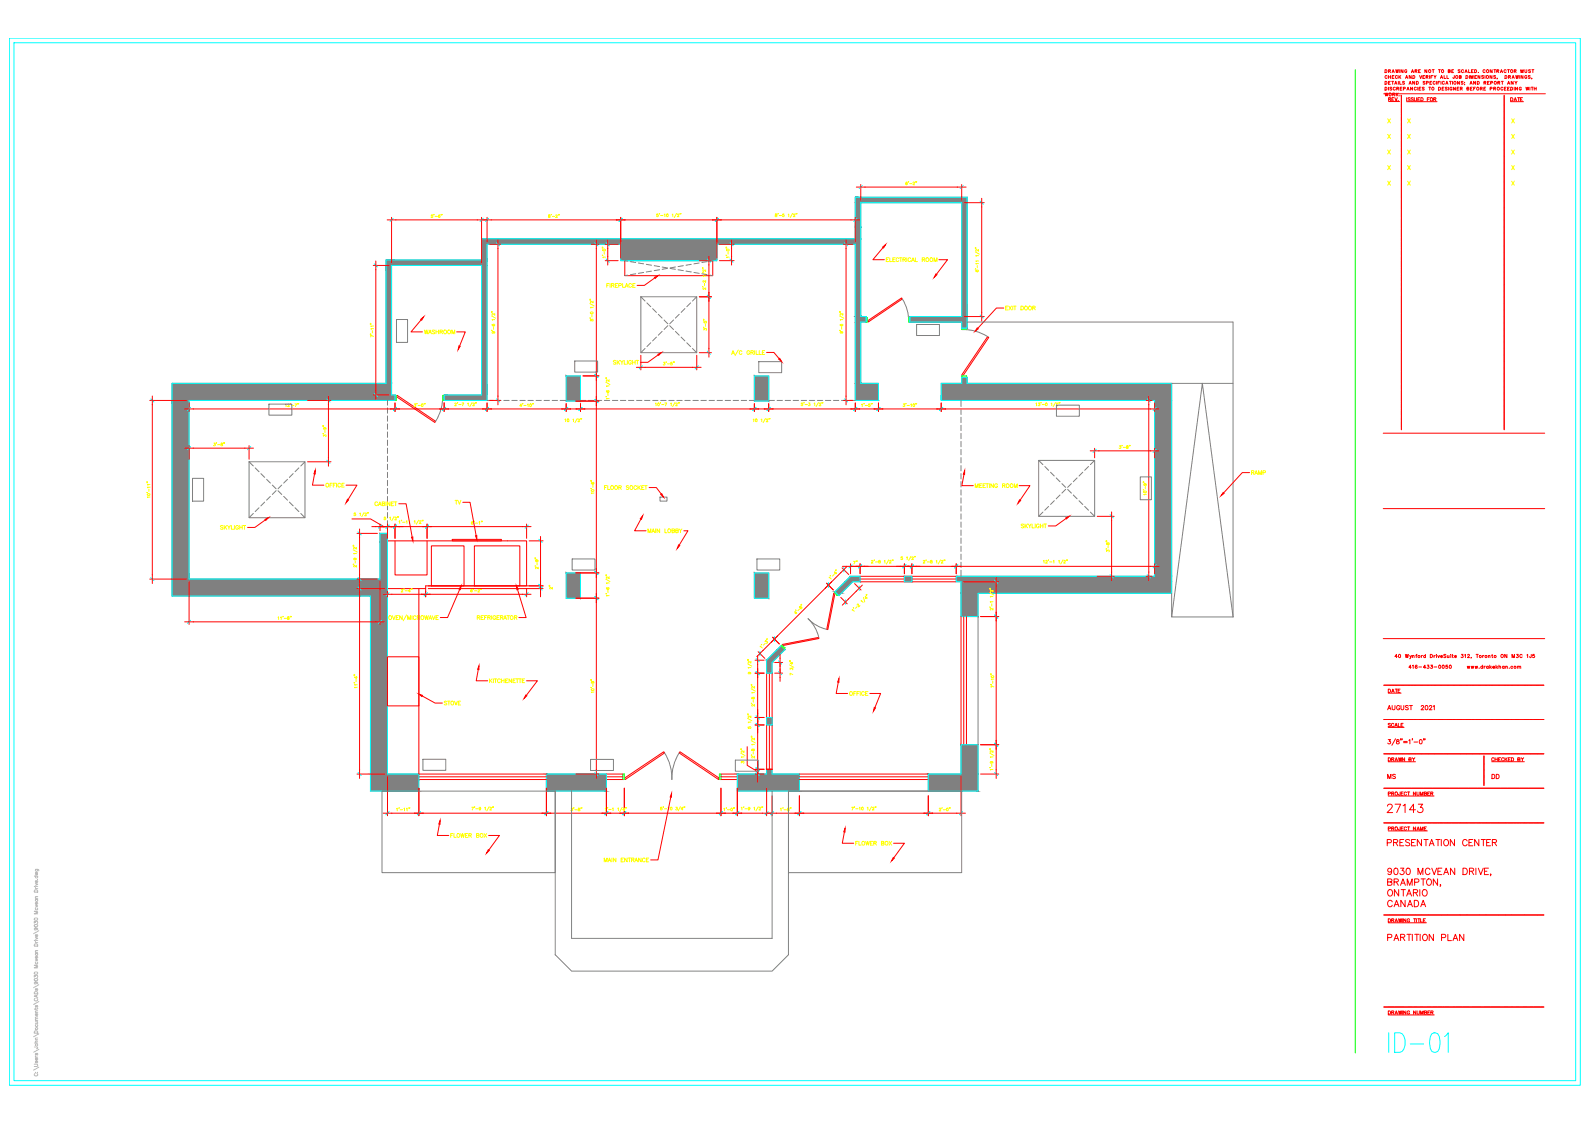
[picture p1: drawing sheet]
<svg xmlns="http://www.w3.org/2000/svg" width="841mm" height="594mm" viewBox="0 0 841 594" stroke-linecap="round" stroke-linejoin="round" font-family="sans-serif">
<defs><g id="words">
<text font-size="16.8" fill="#f00" x="253" y="286" transform="rotate(-90 253 286)">TV</text>
<text font-size="15.9" fill="#0ff" x="733" y="558">ID-01</text>
<text font-size="10.1" fill="#f00" x="220" y="374">STOVE</text>
<text font-size="8.4" fill="#f00" x="732" y="431">27143</text>
<text font-size="7.1" fill="#f00" x="732" y="449">PRESENTATION CENTER</text>
<text font-size="6.6" fill="#f00" x="733" y="499">PARTITION PLAN</text>
<text font-size="5.7" fill="#f00" x="733" y="377">AUGUST 2021</text>
<g font-size="5.3" fill="#f00">
<text x="798" y="55">DATE</text>
<text x="733" y="368">DATE</text>
<text x="733" y="386">SCALE</text>
<text x="733" y="404">DRAWN BY</text>
<text x="788" y="404">CHECKED BY</text>
<text x="733" y="413">MS</text>
<text x="788" y="413">DD</text>
<text x="733" y="441">PROJECT NAME</text>
</g>
</g></defs>
<g fill="none" stroke="#f00" stroke-width=".53">
<path d="M733 37h1l-1 1zM734 38l1-1h-1v1M734 40v2M735 38h.1M735 40v2M736 38l1-1v1M737 38h.1M737 40h-1v2h1M738 37l1 1v-1v1l1-1M740 40v2M740 37v1M741 40l-1 1"/>
<path d="M742 37v1l-1-1v1M744 37a.6 .6 0 0 0-1 0 .6 .6 0 0 0 0 1 .6 .6 0 0 0 1 0M746 40v2l-1-2v2M747 38v-1l1 1M747 38h1M747 40h1v1l-1 1zM748 38l1-1h-1v1M749 38h1M750 38h1M751 40v2l1-2M751 37h-1v1h1M754 40h-1v2h1"/>
<path d="M755 37v1l-1-1v1M756 40v2M758 37h1M758 40h-1v2M758 37v1M758 40l1 1 1-1M761 37h1M761 37v1M764 40v2h1M765 40v2h1M766 38l1-1h-1v1h1M768 38h1"/>
<path d="M769 37h-1v1h1M769 40v1M772 37h-1l1 1h-1M774 37a.6 .6 0 0 0-1 0 .6 .6 0 0 0 0 1 .6 .6 0 0 0 1 0M775 38v-1l1 1M775 38h1M775 40h1v1l-1 1zM777 37v1h1M777 40v2M778 38h1M779 37h-1v1h1M780 37h1v1h-1z"/>
<path d="M781 40h-1v2h1M782 38h.1M783 40v2l-1-2v2M785 40v2M786 37a.6 .6 0 0 0-1 0 .6 .6 0 0 0 0 1 .6 .6 0 0 0 1 0M789 40v2l-1-2v2M789 37v1l-1-1v1M790 37h1M791 37v1M792 38l1-1h-1v1M792 38h1M794 38v-1l1 1"/>
<path d="M794 38h1M796 40h1v1l-1 1zM797 37a.6 .6 0 0 0-1 0 .6 .6 0 0 0 0 1 .6 .6 0 0 0 1 0M797 37h1M798 37v1M801 38l1-1h-1v1M801 38h1M802 40v2v-2l1 2v-2M804 40v2M804 38v-1l1 1 1-1v1M806 40v2l-1-2v2M807 37v1l1-1"/>
<path d="M810 37h-1l1 1h-1M810 37h1M811 37v1M732 50h85M733 43h1l-1 2zM733 46h1l-1 2zM733 49v2v-2l1 2v-2M734 40a.6 .6 0 0 0-1 0 .6 .6 0 0 0 0 1 .6 .6 0 0 0 1 0M734 46v2M734 41h1M734 44h1M735 52h1h-1v1"/>
<path d="M735 54h5M735 52l1 1M735 43h-1v2h1M736 43h1M736 46h-1l1 1h-1M736 52h1M736 41h1M737 43v2M737 50l1-1h-1v2M737 50l1 1M737 52h-1v1h1M738 45v-2l1 2"/>
<path d="M738 52v1l1-1M738 44h1M738 46a.6 .6 0 0 0-1 0 .6 .6 0 0 0 0 1 .6 .6 0 0 0 1 0M739 49v2M739 47l1-1h-1v2M739 50l1 1M739 40a.6 .6 0 0 0-1 0 .6 .6 0 0 0 0 1 .6 .6 0 0 0 1 0M739 47l1 1M740 53h.1M740 49l-1 1M740 43v2M740 41l1 1"/>
<path d="M740 43v2h1M740 51h1M741 47h.1M741 50v177M742 46h-1v2h1M742 47h1v-1h-1v2M743 43h-1l1 1h-1M743 42l1-2 1 2M744 41h.1M744 54h16M744 52v1M744 48l1-2v2"/>
<path d="M744 47h1M745 45l1-2v2M746 44h.1M746 52h-1l1 1h-1M747 46v2l-1-2v2M748 52h-2l2 1h-1h-1M748 52l1 1v-1M748 43v2l-1-2v2M749 46a.6 .6 0 0 0-1 0 .6 .6 0 0 0 0 1 .6 .6 0 0 0 1 0M749 43h1v2h-1zM750 46v2M750 53h1"/>
<path d="M751 47h.1M751 52h-1v1h1M752 46h-1v2h1M752 52h1l-1 1zM753 41h.1M753 46h-1l1 1h-1M754 43h-1l1 1h-1M754 41l1-1h-1v2M754 44h1v-1h-1v2M755 41v1M755 53h1M756 46h1"/>
<path d="M756 52h-1v1M756 46v2M756 44h1M757 41h.1M757 43h-1v2h1M758 53l1-1h-1v1M759 53h1M759 41v1M759 43a.6 .6 0 0 0-1 0 .6 .6 0 0 0 0 1 .6 .6 0 0 0 1 0M760 43v2M761 44h.1M761 46h1v2h-1z"/>
<path d="M762 43h-1v2M762 42v-2l1 2M762 41h1M762 43v2M763 47h.1M764 46h-1v2h1M764 43a.6 .6 0 0 0-1 0 .6 .6 0 0 0 0 1 .6 .6 0 0 0 1 0M765 45v-2l1 2M765 44h1M765 46h-1l1 1h-1M766 46v2M767 43h1"/>
<path d="M767 43v2M768 46a.6 .6 0 0 0-1 0 .6 .6 0 0 0 0 1 .6 .6 0 0 0 1 0M768 43v2M770 46v2l-1-2v2M771 47h.1M772 46h-1v2h1M772 41l1-1h-1v2l1-1M772 43v2l-1-2v2M772 47l1-1h-1v2M773 47v1M774 43h-1l1 1h-1M775 44h.1"/>
<path d="M775 45h.1M776 47l1-1h-1v2h1v-1M778 45v-2l1 2M778 44h.1M778 47h.1M778 42v-2l1 2v-2v2M779 46h-1v2h1M779 47h1M780 41h1M780 46h-1v2M781 43v2l-2-2v2M781 43h1v2h-1z"/>
<path d="M783 47l1-1h-1v2M784 47v1M785 40h-1l1 1h-1M785 47h.1M785 44l1-1h-1v2M785 44l1 1M786 46h-1v2h1M787 44h.1M788 43h-1v2h1M788 47h1v-1h-1v2M788 44h1v-1h-1v2M790 47l1-1h-1v2"/>
<path d="M791 47v1M791 40h-1l1 1h-1M792 41v1M792 44l1-1h-1v2M793 44v1M794 43h1M795 43v2M795 46a.6 .6 0 0 0-1 0 .6 .6 0 0 0 0 1 .6 .6 0 0 0 1 0M796 50v177M796 47h.1M797 46h-1v2h1M797 45l1-2 1 2"/>
<path d="M797 47h1M798 44h.1M798 41l1-1h-1v2M798 46h-1v2h1M798 41l1 1M799 46h1v2h-1zM800 42v-2l1 2M800 41h1M800 43v2l-1-2v2M801 46v2M801 43l1 1v-1M802 44v1"/>
<path d="M803 46v2l-1-2v2M805 46a.6 .6 0 0 0-1 0 .6 .6 0 0 0 0 1 .6 .6 0 0 0 1 0h-1M807 46v2l1-2v2l1-2M808 40a.6 .6 0 0 0-1 0 .6 .6 0 0 0 0 1 .6 .6 0 0 0 1 0h-1M809 46v2M809 40h-1l1 1h-1M810 46h1M810 41v1M810 46v2M812 47h1M812 46v2M813 46v2"/>
<path d="M453 99h58M455 98v8M509 98v8M205 116h250M207 115v24M255 115v24M258 115v13M328 115v22M379 115v22M452 115v13M510 107h11M519 105v65"/>
<path d="M199 138v73M259 129h6M263 127v87M313 129h4M315 127v285M320 129h7M320 138h7M321 127v13M330 138v8h47v-8M370 138h6M375 136v53M381 129h7"/>
<path d="M381 138h7M387 127v13M446 129h5M448 127v87M467 131l-5 6h6M497 137h4l-6 8M197 140h9M346 147l-5 4h-4M370 157h6M223 169l-6 7h6M242 176h4l-3 7M459 170l18-12-18 12z"/>
<path d="M510 167h11M522 178h1l-14 21v-1zM531 163h-4l-10 11M308 199h9M337 194h34M339 188v8M348 188l-5 4h-4M369 188v8M370 187h6M405 186h4l3 4M79 212h20M81 210v99"/>
<path d="M98 216h515M100 213v5M163 212h12M174 210v37M197 209h9M209 213v5M210 209l20 14-20-13zM235 213v5M258 213v5M259 212h6M299 214v4M305 212h12"/>
<path d="M307 214v4M399 214v4M407 214v4M446 212h5M452 213v5M465 213v5M498 213v5M606 212h3M608 210v97M611 213v5M98 237h36M100 236v7"/>
<path d="M132 236v7M577 238h36M579 237v5M611 237v5M732 229h85M163 244h12M166 251l-1 6h6M183 257h6l-5 7M343 258h4l3 3M510 251l-1 6h6M539 257h6l-5 8M661 250h-4l-10 11"/>
<path d="M140 275l-5 4h-4M186 275h10l7 4M190 280v29M197 279h84M201 279h4h-4M201 277v4M205 277v8M209 277v8M211 267h4l3 17M226 277v8M279 277v8M339 275l-3 6h6"/>
<path d="M564 274l-6 4h-3M580 273h9M588 271v36M732 269h85M189 282h11M205 286h74v24h-54v1h-20M209 286v18h17v-18M228 289h17v21h-17zM239 285h26v1h-26zM251 289h24v21h-24zM280 286h7M286 284v32"/>
<path d="M362 281h2l-5 7M446 300h167M448 300l-40 40M450 298v6M455 298v6M478 298v6M482 298v6M506 298v6M611 298v6M79 306h20M100 308v22M189 306h11"/>
<path d="M189 311h15M190 309v103M201 308v22M203 314h78M205 313v3M222 311v98h67M225 311v5M227 310h60M227 311h60M243 312l-6 15h-4M274 312l4 15h-4M279 311v5"/>
<path d="M305 316h12M305 303h12M437 309l4 3M441 314h1l-4 19h-1zM445 316l3 3M445 300l4 4M452 309l3 3M453 313l-7 7M455 305h51M455 308h51M455 306h23M456 310l-3 3"/>
<path d="M482 306h24M510 308h18M527 305v107M580 305h9M606 305h3M98 329h105M408 340l-4 4M409 337l3 4M508 326v68M510 326v68M511 326v68M519 326h9"/>
<path d="M732 338h85M205 347h17v26h-17zM253 354l-1 6h6M399 356h5M399 349h5M401 347v67M401 345l4 3M404 344l-4 3M405 356v51M407 356v24M408 356v51M410 356h4"/>
<path d="M410 350h4M413 346v14M414 341l19-4v1l-19 4zM739 347h-1l1-1v2M743 346l1 2v-2l1 2v-2M746 347v1l1-1M746 348h.1M746 353h-1l1-1v2M747 347h1v1M747 352h1v2M747 347v1M749 347h.1"/>
<path d="M750 346l-1 2M750 352h-1a.7 .7 0 0 0-1 1 1 1 0 0 0 2 0h-1M750 353h2M752 347v1M752 347h.1M754 347h-1v1h1M754 346v2M754 353h-1l1-1v2M755 352h1l-1 1h1l-1 1v-1M757 346l1 1-1 1zM757 352h1l-1 1h1l-1 1v-1M759 347v1"/>
<path d="M759 353h1M759 347h.1M760 346h.1M760 347v1M760 347l1 1v-1M762 347h1l-1 1h1M765 346h-1l1 1-1 1M766 347v1M766 352h-1v1a.6 .6 0 0 1 1 0 .6 .6 0 0 1-1 0M767 346h.1M767 347v1M768 347h1"/>
<path d="M768 346l1 2M769 347h1h-1l1 1M773 346h1l-1 1h1l-1 1M775 347v-1v2M776 352v2l1-2v2v-2M776 347l1-1v1l-1 1h1M778 352v2l1-2v2v-2M778 348h.1M780 352l1 2v-2v2l1-2M781 346h1M781 346v2M782 353h.1"/>
<path d="M784 353h-1l1 1v-1M784 352v2M784 347v1M785 347h-1M785 352v2M786 352l-1 1M787 353h-1l1 1v-1M787 352v2M787 347h1v1M787 347v1M788 352v2M788 353l1 1"/>
<path d="M789 352l-1 1M789 347h1M789 346l1 2M790 353h1l-1-1v1h1M791 352v2M792 353v1M792 352l-1 1M793 353h1v1M793 352v2M796 353h-1v1l1-1M796 352v2M796 353h1v1"/>
<path d="M797 346v2l-1-2v2M798 353h.1M800 348v-2v2l1-2v2M800 353h-1l1 1v-1M802 346h1v1v1h-1M803 353v1M803 352v2M803 353h1v1M805 347a.7 .7 0 0 0-1 0 .7 .7 0 0 0 0 1 .7 .7 0 0 0 1-1M808 347v-1v2M810 346v2l-1-1M812 346h-1v1a.6 .6 0 0 1 1 0 .7 .7 0 0 1-1 1"/>
<path d="M279 360h5l-6 8M399 380h5M443 361l-1 6h6M460 367h6l-3 7M744 362h73M360 398l21 14h-1l-21-14zM395 395v10l6 3M399 384h5M407 384v23M519 394h9M734 391h1v1a.8 .8 0 0 1 0 1 .8 .8 0 0 1-1 0M738 391l-2 3"/>
<path d="M739 391v1l1 1a.8 .8 0 0 1-1 1 .8 .8 0 0 1 0-1l1-1zM741 391h.1M742 391h-1M742 392h2M742 393h2M745 392l1-1v3M746 381h71M747 391h.1M748 393h2M751 399h35M753 391h.1M754 391h.1"/>
<path d="M785 400v16M809 399h8M189 409h15M205 411v21M222 412h67M222 411h67M222 417v15M289 417v15M305 409h12M321 409h8M321 412h8M321 411h8"/>
<path d="M321 417v15M330 412l21-14h1l-21 14zM330 417v15M381 409h9M381 412h9M381 411h9M381 417v15M390 417v15M399 409h5M399 407h5M401 407v2v-2M405 407h3h-3"/>
<path d="M405 417v15M423 409h68M423 412h68M423 411h68M508 411v21M519 409h9M732 417h85M734 420h1v-1h-1v2M734 403h15M736 420h1v-1h-1v2M737 420v1M741 419v2l-1-1"/>
<path d="M741 420h1M742 419h-1v2h1M744 419a.7 .7 0 0 0-1 0 .7 .7 0 0 0 0 1 .7 .7 0 0 0 1 0M744 419h2M745 419v2M749 419v2l-1-2v2M749 419l1 2 1-1v-1M753 420h1v-1h-1v2h1v-1M755 420h1M756 419h-1v2h1M757 420h1v-1h-1v2M757 420l1 1"/>
<path d="M789 403h17M203 430h308M232 436l-1 6h6M355 422l-7 33h-4M408 421v11M423 421v11M491 421v11M734 440h21M734 421h25M751 421v-2l1 2 1-2v2M758 435h59M258 442h6l-5 8"/>
<path d="M447 440l-1 6h6M473 446h5l-5 8M738 459a1.6 1.6 0 0 1 2 2 1.6 1.6 0 0 1-2 2l-1-2zM741 459h2l-1 2a1.1 1.1 0 0 1 0 1 1.1 1.1 0 0 1-2 0M744 459a1.6 1.6 0 0 1 2 2 1.6 1.6 0 0 1-2 2v-2zM757 459l2 4 1-4M763 459h-2v4h2M769 459v4l-2-4v4M774 459h1a1.8 1.8 0 0 1 1 2 1.8 1.8 0 0 1-1 2h-1zM781 459v4M782 459l1 4 2-4M787 459h-2v4h2"/>
<path d="M734 467l2-1v-1h-2v3h2v-1h-1M736 460a1.1 1.1 0 0 1-1 1 1.1 1.1 0 0 1-1-1 1.1 1.1 0 0 1 2 0v3l-2-1M736 477a1.3 1.3 0 0 0-1-1 1.3 1.3 0 0 0-1 2 1.4 1.4 0 0 0 0 1 1.4 1.4 0 0 0 2 0M737 467l2-1 1-1h-3v3M737 480l2-4 1 4M738 479h2M739 467l1 1M740 471v3l-2-3v3M741 468l1-3 1 3M741 471h2M741 467h2M742 471v3"/>
<path d="M743 476v4l-2-4v4M744 474l1-3 2 3M744 468v-3l2 3 1-3v3M745 480l1-4 1 4M745 473h1M745 479h2M748 472h2v-1h-2v3M748 476h1a1.8 1.8 0 0 1 1 2 1.8 1.8 0 0 1-1 2h-1zM748 467h2v-2h-2v3M749 472l1 2M750 463v-4l1 4 2-4v4M751 471v3"/>
<path d="M751 480l2-4 1 4M752 465h2M752 479h2M753 465v3M756 460a1.3 1.3 0 0 0-1-1 1.3 1.3 0 0 0-1 2 1.3 1.3 0 0 0 1 2 1.3 1.3 0 0 0 1-1M760 465v3l-2-3v3M761 461h1M762 468v1M764 463l1-4 1 4M764 462h2M777 461h2v-1l-2-1v4M778 461l2 2"/>
<path d="M785 461h1M789 463h-1M732 484h85M734 486h1v2h-1zM734 488h20M736 487h1v-1h-1v2M737 487v1M738 488l1-2v2M738 487h1M740 486v2l1-2v2v-2M742 486v2M744 486v2l-2-2v2"/>
<path d="M746 486a.7 .7 0 0 0-1 0 .7 .7 0 0 0 0 1 .7 .7 0 0 0 1 0h-1M748 486h1M748 486v2M749 486v2M750 486h1M750 486v2M751 486v2h1M753 487h1M754 486h-1v2h1M732 533h85M734 535h1v1l-1 1zM734 537h25"/>
<path d="M736 536h1v-1h-1v2M737 536v1M738 537l1-2v2M738 536h1M740 535v2l1-2v2v-2M742 535v2M744 535v2l-2-2v2M746 535a.7 .7 0 0 0-1 0 .7 .7 0 0 0 0 1 .7 .7 0 0 0 1 0h-1M749 535v2l-1-2v2M750 535v2l1-1v-1M751 537v-2l1 2 1-2v2M753 536h1l1-1h-2v2l2-1h-1"/>
<path d="M755 536h1M756 535h-1v2h1M757 536h1v-1h-1v2M757 536l1 1"/>
<circle cx="756" cy="38" r=".7"/>
<circle cx="763" cy="38" r=".7"/>
<circle cx="787" cy="38" r=".7"/>
<circle cx="800" cy="38" r=".7"/>
<circle cx="735" cy="50" r=".7"/>
<circle cx="757" cy="52" r=".8"/>
<circle cx="758" cy="47" r=".7"/>
<circle cx="770" cy="44" r=".7"/>
<circle cx="771" cy="41" r=".7"/>
<circle cx="782" cy="47" r=".7"/>
<circle cx="787" cy="41" r=".7"/>
<circle cx="791" cy="44" r=".7"/>
<circle cx="793" cy="47" r=".7"/>
<circle cx="740" cy="347" r=".8"/>
<circle cx="751" cy="347" r=".6"/>
<circle cx="762" cy="353" r=".8"/>
<circle cx="763" cy="353" r=".8"/>
<circle cx="767" cy="353" r=".8"/>
<circle cx="783" cy="347" r=".6"/>
<circle cx="786" cy="347" r=".6"/>
<circle cx="791" cy="347" r=".6"/>
<circle cx="795" cy="347" r=".8"/>
<circle cx="801" cy="353" r=".6"/>
<circle cx="751" cy="392" r="1"/>
<circle cx="739" cy="420" r=".8"/>
<circle cx="735" cy="472" r="1.6"/>
<circle cx="754" cy="472" r="1.6"/>
<circle cx="756" cy="466" r="1.6"/>
</g>
<g fill="none" stroke="#808080" stroke-width=".53">
<path d="M330 138h2M333 138l3 1M338 139l2 1M342 140h3M366 140h-3M370 139l-3 1M374 138l-3 1M377 138h-2M332 146h-2M336 145h-3M339 157h30v30h-30zM339 157l2 2"/>
<path d="M340 144l-2 1M345 143l-3 1M346 141h3M349 143h-3M350 141l3 1M353 142h-3M354 142h3M357 141l-3 1M359 143h2M361 141h-2M363 143l3 1M367 144l3 1"/>
<path d="M369 157l-3 2M371 145h3M375 146h2M477 158l3 5 1 7M210 169h6v12h-6zM342 160l2 2M345 163l2 2M347 178l-2 2M348 166l2 2M350 175l-2 2M351 169l2 2M353 172l-2 2"/>
<path d="M354 172l2 2M356 169l-2 2M357 175l2 2M359 166l-2 2M360 178l2 2M362 163l-2 2M365 160l-2 2M485 172h12v5h-12zM509 174l7 1 6 3M512 170h140v156M304 191h12v6h-12zM341 184l-2 3"/>
<path d="M344 181l-2 2M363 181l2 2M366 184l3 3M401 191h12v6h-12zM142 214h12v6h-12zM205 212v2M205 216v3M234 209l-1 7-3 7M258 212h3M262 212h3M266 212h3M271 212h3"/>
<path d="M275 212h3M279 212h3M284 212h2M288 212h3M292 212h3M296 212h3M307 212h3M311 212h3M315 212h3M320 212h3M324 212h3M328 212h3"/>
<path d="M332 212h3M337 212h3M341 212h3M345 212h3M349 212h3M354 212h3M358 212h3M362 212h3M367 212h2M371 212h3M375 212h3M379 212h3"/>
<path d="M384 212h2M388 212h3M392 212h3M396 212h3M407 212h3M411 212h3M415 212h3M420 212h2M424 212h3M428 212h3M432 212h3M437 212h2"/>
<path d="M441 212h3M445 212h3M449 212h3M508 212v3M508 216v3M559 214h12v6h-12zM620 203h32M205 220v3M205 224v3M205 229v2M205 233v3M205 237v3"/>
<path d="M508 221v3M508 225v3M508 229v3M508 234v2M508 238v3M102 253h6v12h-6zM132 244h29v30h-29zM132 244l2 3M135 248l2 2M138 251l2 2M141 254l2 2M144 257l2 2"/>
<path d="M146 260l-2 2M147 260l2 2M149 257l-2 2M152 254l-2 2M155 251l-2 2M158 248l-2 2M161 244l-2 3M205 241v3M205 246v2M205 250v3M205 254v3M205 258v3"/>
<path d="M508 242v3M508 246v3M508 251v2M508 255v3M508 259v3M549 244h30v29h-30zM549 244l3 2M553 247l2 2M556 250l2 2M559 253l2 2M562 256l2 2M564 259l-2 2"/>
<path d="M565 259l2 2M567 256l-2 2M570 253l-2 2M573 250l-2 2M576 247l-2 2M579 244l-2 2M603 252h6v12h-6zM134 272l-2 2M137 269l-2 2M140 266l-2 2M143 263l-2 2M150 263l2 2"/>
<path d="M153 266l2 2M156 269l2 2M159 272l2 2M205 263v2M205 267v3M205 271v3M205 275v3M205 280v2M349 263h4v2h-4zM508 263v3M508 268v2M508 272v3"/>
<path d="M508 276v3M552 271l-3 2M555 268l-2 2M558 265l-2 2M561 262l-2 2M568 262l2 2M571 265l2 2M574 268l2 2M577 271l2 2M303 296h12v6h-12zM400 296h12v6h-12zM508 280v3"/>
<path d="M508 285v2M508 289v3M508 293v3M508 297v3M508 302v3M620 314v12h32M427 327l4 4 2 6M427 327l5 4 5 2M517 326v68M620 326l16-123 16 123M352 398l3 7v7l1-7 3-7M202 419h92v43h-92z"/>
<path d="M224 402h12v6h-12zM294 419v86l8 9h106l9-9v-86M302 419v77h106v-77M312 402h12v6h-12zM389 402h12v6h-12zM417 419h92v43h-92zM423 419h68"/>
</g>
<path d="M717 37v520M458 168h1v2h-1zM481 168v2zM509 174h2h-2zM509 199h2v1h-2zM209 209h1v3h-1zM234 209h1v3h-1zM442 313l1 2-2-2zM413 342l1-1 1 2zM329 409h1v3h-1zM381 409v3z" fill="none" stroke="#0f0" stroke-width=".53"/>
<g fill="#808080" stroke="#808080" stroke-width=".53">
<path d="M509 170h3v4z"/>
<path d="M443 314h2l-1 1z"/>
<path d="M413 342l2 2h-4z"/>
<path d="M452 104l60 3v-3zM452 104l60 3h-60z"/>
<path d="M452 107l3 13v-13zM452 107l3 13h-3z"/>
<path d="M452 120l3 6v-6zM452 120l3 6h-3z"/>
<path d="M255 126l200 3v-3zM255 126l200 3h-200z"/>
<path d="M255 129l3 9v-9zM255 129l3 9h-3z"/>
<path d="M328 129l51 9v-9zM328 129l51 9h-51z"/>
<path d="M204 138l54 2v-2zM204 138l54 2h-54z"/>
<path d="M509 107l3 60v-60zM509 107l3 60h-3z"/>
<path d="M452 129l3 38v-38zM452 129l3 38h-3z"/>
<path d="M481 167l31 3v-3zM481 167l31 3h-31zM481 170h31zM481 170h31z"/>
<path d="M452 167l6 3v-3zM452 167l6 3h-6z"/>
<path d="M509 174h3zM509 170l3 4h-3z"/>
<path d="M509 200l3 3v-3zM509 200l3 3h-3z"/>
<path d="M452 170l3 33v-33zM452 170l3 33h-3z"/>
<path d="M204 140l3 63v-63zM204 140l3 63h-3z"/>
<path d="M255 140l3 69v-69zM255 140l3 69h-3z"/>
<path d="M91 203l116 6v-6zM91 203l116 6h-116z"/>
<path d="M498 203l122 9v-9zM498 203l122 9h-122z"/>
<path d="M452 203l13 9v-9zM452 203l13 9h-13z"/>
<path d="M235 209l23 3v-3zM235 209l23 3h-23z"/>
<path d="M91 209l118 3v-3zM91 209l118 3h-118z"/>
<path d="M399 199l8 13v-13zM399 199l8 13h-8z"/>
<path d="M299 199l8 13v-13zM299 199l8 13h-8z"/>
<path d="M201 282l4 4v-4zM201 282l4 4h-4z"/>
<path d="M611 212l9 93v-93zM611 212l9 93h-9z"/>
<path d="M201 286l4 20v-20zM201 286l4 20h-4z"/>
<path d="M91 212l9 94v-94zM91 212l9 94h-9z"/>
<path d="M506 305l114 3v-3zM506 305l114 3h-114z"/>
<path d="M478 305l4 3v-3zM478 305l4 3h-4z"/>
<path d="M450 305l5 3v-3zM450 305l5 3h-8z"/>
<path d="M91 306l114 5v-5zM91 306l114 5h-114z"/>
<path d="M447 308l-1 5 5-5zM442 313l5-5-1 5z"/>
<path d="M508 308l112 6v-6zM508 308l112 6h-112z"/>
<path d="M442 313l3 1 1-1zM442 313l3 1h-2z"/>
<path d="M91 311l114 4v-4zM91 311l114 4h-114z"/>
<path d="M399 303l8 13v-13zM399 303l8 13h-8z"/>
<path d="M299 303l8 13v-13zM299 303l8 13h-8z"/>
<path d="M508 314l9 12v-12zM508 314l9 12h-9z"/>
<path d="M411 344l-1 5 5-5zM405 349l6-5-1 5z"/>
<path d="M405 349l3 1 2-1zM405 349l3 1h-3z"/>
<path d="M405 350l3 6v-6zM405 350l3 6h-3z"/>
<path d="M405 380l3 4v-4zM405 380l3 4h-3z"/>
<path d="M508 394l9 15v-15zM508 394l9 15h-9z"/>
<path d="M405 407l3 2v-2zM405 407l3 2h-3z"/>
<path d="M196 315l9 94v-94zM196 315l9 94h-9z"/>
<path d="M491 409l26 10v-10zM491 409l26 10h-26z"/>
<path d="M390 409l33 10v-10zM390 409l33 10h-33z"/>
<path d="M289 409l32 10v-10zM289 409l32 10h-32z"/>
<path d="M196 409l26 10v-10zM196 409l26 10h-26z"/>
</g>
<g fill="none" stroke="#0ff" stroke-width=".53">
<path d="M5 20h831v554h-831zM7 23h826v549h-826zM456 98l-2 2M510 98l-2 2M208 115l-2 2M256 115l-2 2M258 115l-1 2M329 115l-2 2M380 115l-2 2M453 115l-1 2M518 106l2 2M198 140l2 1"/>
<path d="M263 128l1 2M315 128l1 2M321 128l1 2M321 137l1 2M330 138h47M374 137l2 2M386 128l2 2M386 137l2 2M447 128l1 2M374 156l2 2M518 167l2 1M299 199h8v13h-8z"/>
<path d="M315 198l1 2M340 193l-2 2M369 193l-1 2M374 186l2 1M399 199h8v13h-8zM80 211l1 2M91 203h113v-65h51v-12h197v-22h60v70h-3v-4h-28v-3h28v-60h-54v60h3v3h-3v33h10v9h-13v-83h-73v9h-51v-9h-70v83h-23v-3h20v-69h-48v69h2v3h-109v94h101v-24h4v127h17v10h-26v-104h-105zM101 215l-2 2M173 211l2 2M198 208l2 2M210 215l-2 2M236 215l-2 2"/>
<path d="M258 215l-1 2M263 211l1 2M300 215l-1 2M308 215l-2 2M315 211l1 2M400 215l-2 2M407 215l-1 2M447 211l1 2M453 215l-1 2M465 215l-1 2M498 209v3h113v93h-105v3h2v18h9v-12h103v-111h-108v-3h-3v3h-11v9M499 215l-2 2"/>
<path d="M607 211l1 2M612 215l-2 2M101 236l-2 2M133 236l-2 2M580 238l-2 1M612 238l-2 1M173 243l2 2M202 278l-2 1M206 278l-2 1M210 278l-2 1M227 278l-2 1M279 278l-1 1"/>
<path d="M587 272l2 2M189 281l2 2M285 285l2 2M451 299l-2 1M456 299l-2 1M479 299l-1 1M483 299l-1 1M507 299l-2 1M612 299l-2 1M80 305l1 2M189 305l2 2M189 311l2 1"/>
<path d="M206 314l-2 1M226 314l-2 1M279 314l-1 1M285 309l2 2M285 311l2 1M299 303h8v13h-8zM315 316l1 1M315 302l1 2M399 303h8v13h-8zM438 308v3M442 313l8-8h5v3h-4l-7 7zM446 300v3"/>
<path d="M447 317v3M454 310v2M478 305h4v3h-4zM526 307l2 2M587 304l2 2M607 304l1 2M101 328l-2 2M202 328l-2 2M410 337v2M526 325l2 2M400 355l2 2M400 348l2 2"/>
<path d="M402 345v2M405 349l8-7 2 2-7 6v6h-3zM412 355l1 2M412 350l1 1M400 379l2 1M405 380h3v4h-3zM400 383l2 1M526 393l2 2M189 409l2 1M289 409h32v10h-32zM315 409l1 1M390 409h15v-2h3v2h15v10h-33z"/>
<path d="M400 406l2 2M400 409l2 1M491 409h17v-15h9v25h-26zM526 409l2 1M206 429l-2 2M222 429l-1 2M290 429l-2 2M322 429l-2 2M331 429l-2 2M382 429l-2 2M391 429l-2 2M406 429l-1 2"/>
<path d="M409 429l-1 2M424 429l-2 2M492 429l-2 2M509 429l-2 2"/>
</g>
<g fill="none" stroke="#ff0" stroke-width=".53">
<path d="M734 79l1 3M734 71l1 2M734 63l1 2M735 79l-1 3M735 71l-1 2M735 63l-1 2M745 79l1 3M745 71l1 2M745 63l1 2M746 79l-1 3M746 71l-1 2M746 63l-1 2"/>
<path d="M800 79l1 3M800 71l1 2M800 63l1 2M801 79l-1 3M801 71l-1 2M801 63l-1 2M480 97v-1a.7 .7 0 0 0-1 1 .7 .7 0 0 0 1 1v-1h-1M481 96h-1M481 97h1M483 97h1l-1 1h1M484 96h.1M485 96h.1"/>
<path d="M734 96l1 2M734 88l1 2M735 96l-1 2M735 88l-1 2M745 96l1 2M745 88l1 2M746 96l-1 2M746 88l-1 2M800 96l1 2M800 88l1 2M801 96l-1 2M801 88l-1 2"/>
<path d="M229 114h-1h1v1h-1M230 113l-1 1M230 114h1M233 114h-1l1 1v-1l-1 1M233 113v1M234 113v1M290 114l1 1h-1l1-1zM292 113l-1 1M292 114h1M294 114h1l-1 1h1M295 113v1M296 113v1"/>
<path d="M348 113h-1v1h1h-1M349 113h.1M349 114h2M351 113h1v2M356 113v2M358 113l-1 2M358 114l1-1-1 2h1M360 113h.1M410 113l1 1v1l-1-1 1-1zM412 113h-1M412 114h1M415 113h-1v1h1h-1"/>
<path d="M417 113v2M419 113l-1 2M420 114v-1v2h1M421 113h.1M422 113h-1M319 135h.1M319 131h.1M320 133v1M320 136h-1M384 135h.1M384 131h.1M385 133v1"/>
<path d="M386 136h-2h1M469 137h1M470 136h-1v2h1M471 136v2h1M472 137h1M473 136h-1v2h1M475 137a.7 .7 0 0 0 0-1 .7 .7 0 0 0-1 1v1a.7 .7 0 0 0 1 0M476 136h1M476 136v2M478 137h1l-1-1v2M478 137l1 1M480 136v2"/>
<path d="M482 137a.7 .7 0 0 0-1-1 .7 .7 0 0 0-1 1v1a.7 .7 0 0 0 1 0 .7 .7 0 0 0 1 0M482 138l1-2 1 2M482 138h1M484 136v2h1M488 137h1l-1-1v2M488 137l1 1M494 138v-2l1 2 1-2v2M516 133l2 1M516 131h.1M518 139h-2v1M518 138h-2M518 135h-2v1"/>
<path d="M518 132v1l-2-1v1M312 159h.1M312 158h.1M314 159v1l-1-1v1M321 151h1M322 150h-1v2M323 150v2M323 151l2-1h-2v2M324 151l1 1M325 151h1M327 150h-2v2h2M327 151h1l1-1h-2v2"/>
<path d="M329 150v2h1M331 152v-2l1 2M331 151h1M334 150a.7 .7 0 0 0-1 0 .7 .7 0 0 0 0 1 .7 .7 0 0 0 0 1 .7 .7 0 0 0 1 0M335 151h.1M336 150h-1v2h1M372 144l2 1M372 152h.1M372 142h.1M373 150v1M373 152v1l-1-1v1M373 148v1l-1-1v1"/>
<path d="M373 146h-1M373 143v1l-1-1v1M516 142h.1M516 143a.7 .7 0 0 0 1 1 .6 .6 0 0 0 0-1v1M517 140v2M196 177h.1M196 171v1M196 171h.1M197 175v1M198 178l-2-1v1M198 174h-2M198 173h-2"/>
<path d="M224 175l1 2v-2l1 2v-2M227 177v-2l1 2M227 176h1M230 175h-1l1 1-1 1v-1M231 175v2M231 176h1M232 175v2M233 176l1-1h-1v2M233 176l1 1M239 177v-2l1 2 1-2v2M260 167l2 1M260 175h.1"/>
<path d="M260 165h.1M260 172h1h1h-1M261 175v1h-1l1-1 1 1h-1M261 173v1M262 169h-2h1M262 166v1l-1-1v1M312 161l2 1M312 168h.1M312 169l1 1 1-1v1zM313 166v2M314 163h-2h1M372 173h.1"/>
<path d="M372 169h.1M372 175v-1h1v1M372 170v1h1v-1h1l-1 1M373 171v2M444 167l2 1M444 175h1M444 165h1M445 172h-1h1h1h-1M445 175v1h-1l1-1 1 1M445 173v1M446 169h-2h1M446 166v1l-1-1v1"/>
<path d="M532 163h1M533 162h-1v2h1M534 162l1 2M535 162l-1 2M536 162v2M536 162h1M537 162v2M540 162h1v2h-1zM546 163l2-1h-2v2M547 163l1 1M321 200h.1M326 191h-2l2 1-1 1-1-1"/>
<path d="M326 191v2M327 192l1 1M328 191l-2 1M328 191l1 2M330 191l-1 1M330 191v2h1M332 191v2M334 191a.7 .7 0 0 0-1 0 .7 .7 0 0 0-1 0v1a.7 .7 0 0 0 1 1 .7 .7 0 0 0 1-1h-1M335 191v2M335 192h1M336 191v2M336 191h2"/>
<path d="M337 191v2M351 192h1h-1l1 1h-1M352 191v1M353 192h1M356 192h-1l1 1h-1M356 191v1M357 191v1M387 188l1-3 1 3M387 187h1M391 185l-2 3M392 186a.7 .7 0 0 0 0-1 .7 .7 0 0 0-1 1v1a.7 .7 0 0 0 1 1 .7 .7 0 0 0 0-1M397 186a.7 .7 0 0 0-1-1 .7 .7 0 0 0-1 1v1a.7 .7 0 0 0 1 1 .7 .7 0 0 0 1-1h-1"/>
<path d="M397 186h1l-1-1v3M398 186l1 2M399 185v3M400 185v3h1M402 185v3h1M403 186h1M404 185h-1v3h1M151 214v1M152 214h1l-1 1h1M154 213v1M154 214h1M156 214h1l-1 1"/>
<path d="M158 213l-1 1M158 213v1M219 214h1h-1l1 1h-1M221 213l-1 1M221 214h1M224 213v1M225 213v1M241 214v-1v2M242 213h.1M243 214h1M244 213h1v2M247 213h1v2"/>
<path d="M250 213l-2 2M250 214l1-1-1 2h1M252 213h-1M252 213h.1M276 215h-1l1-1v1M277 213l-1 1M277 214h1M279 214v1M282 213v1M320 202l3 1M321 210h.1M321 207h1h-1h1"/>
<path d="M322 208v1M322 211h-1M322 204h-1v1M322 201v1l-1-1v1M347 213v2M349 213h.1M350 214h1M352 213h1l-1 2M355 213v2M357 213l-1 2M357 214l1-1-1 2h1M359 213h.1"/>
<path d="M425 213h-1v1h1h-1M425 213h.1M426 214h1M428 213v1h1h-1M431 213v2M433 213l-1 2M433 214l1-1-1 2h1M435 213h.1M456 214v1M457 213v1M458 214h1M460 214h-1h1v1h-1"/>
<path d="M461 213v1M478 214h1h-1l1 1h-1M479 213v1M480 214h1M482 214v1M484 213v1M485 213v1M548 213v2M549 213h1v1h-1M551 213h.1M551 214h1M556 213v2"/>
<path d="M558 213l-1 2M559 214l1-1-1 2h1M560 213h.1M561 213h.1M113 234h1l-1 1h1l-1 1M115 234l-1 1M115 235h1M117 234l1 2h-1l1-1zM118 234v1M119 234v1M171 229v1M171 226h.1"/>
<path d="M171 225h.1M171 231v-1h1v1M172 226v1l-1-1a.7 .7 0 0 1 1 0 .7 .7 0 0 1 0 1M172 228v1M299 222v1M303 222v1M305 221l-1 3M306 222h1l-1 1h1M307 221v1M308 221v1M398 222h1v1M403 222v1"/>
<path d="M405 221l-1 3M405 222h1l-1 1h1M407 221v1M592 236h1h-1l1 1h-1M594 236h-1M594 237h1M596 236l1 1h-1l1-1zM597 236h.1M598 236h.1M78 255h.1M79 259v1M79 258h-1"/>
<path d="M79 256h-1v1M175 257h.1M176 256h-1v2M176 257h1M178 256h-2v2M178 256v2M180 256a.7 .7 0 0 0-1 0 .8 .8 0 0 0 0 1 .8 .8 0 0 0 1 0M181 257h1M182 256h-1v2h1M313 258v1M313 255h.1M313 254h.1"/>
<path d="M313 255v1l1-1h-1l1 1M314 257v1M320 258h.1M321 257h-1v2M321 257v2h2M327 258h1l1-1h-2v2M328 258l1 1M333 257h-2l2 2h-2M337 257a.7 .7 0 0 0-1 0 .7 .7 0 0 0-1 1 .8 .8 0 0 0 1 1 .8 .8 0 0 0 1 0v-1M337 257v2M338 258l1 1M339 257l-2 1"/>
<path d="M339 258h1M341 257h-2v2h2M341 257h1M342 257v2M516 258v-2l1 2v-2v2M518 257h1M519 256h-1v2h1M520 257h1M521 256h-1v2h1M522 256h1M522 256v2M523 256v2"/>
<path d="M525 256v2l-1-2v2M528 256a.8 .8 0 0 0-1 0 .8 .8 0 0 0-1 1 .7 .7 0 0 0 1 1 .7 .7 0 0 0 1-1h-1M530 257h1l1-1h-2v2M531 257l1 1M537 258v-2v2l1-2v2M605 259h.1M605 255h.1M605 256l1 1h-1l1-1v1M606 257v2M662 250h1v-1h-1v2M663 250v1M664 251v-2l1 2"/>
<path d="M664 250h1M666 251v-2v2l1-2v2M668 250h1v-1h-1v2M78 261h.1M79 263h-1M118 278h-1l1 1-1 1M119 278v2M119 279l1 1M120 278l-1 1M120 278l1 2M122 278l-1 1M122 278v2h2"/>
<path d="M124 278v2M126 278a.7 .7 0 0 0-1 0 .7 .7 0 0 0 0 1 .7 .7 0 0 0 0 1 .7 .7 0 0 0 1-1M127 278v2M127 279h1M128 278v2M129 278h1M129 278v2M188 271h-1v1h1v1h-1M190 272l1-1v2M193 271l-2 2M193 272h1l-1 1h1M195 271l-1 1"/>
<path d="M195 271v1M200 266a.7 .7 0 0 0-1 0 .7 .7 0 0 0-1 0v1a.7 .7 0 0 0 1 1 .7 .7 0 0 0 1-1M200 268l1-2 1 2M200 267h1M202 266h1h-1v2l1-1v-1M204 274h-1h1v1h-1M204 266v2M206 274v1M206 266v2l-1-2v2M207 266h1M208 266h-1v2h1M208 273l-1 2"/>
<path d="M209 266h1M209 274h1l-1 1h1M209 266v2M210 273v1M211 273v1M211 276v-1v2M212 275v1M213 276h1M215 276v-1v2M216 276l1-1v2M219 276v-1v2M221 275l-1 2"/>
<path d="M222 276h1l-1 1h1M223 275v1M224 275v1M314 261h-1M347 280v2M349 280v2l-1-2v2M352 280v2h1M359 280l1 2M361 280l-1 1M541 278h-1l1 1h-1M542 277v2M543 278l1 1"/>
<path d="M544 277l-2 2M544 277l1 2M545 277v1M546 277v2h1M548 277v2M550 278a.7 .7 0 0 0-1-1 .7 .7 0 0 0-1 1 .8 .8 0 0 0 0 1 1 1 0 0 0 2 0l-1-1M550 277v2M550 278h2M552 277v2M552 277h2M553 277v2M606 262h-1"/>
<path d="M187 291l2 1M187 298v1M187 289h.1M187 288v1M188 295v1h-1l1-1v1M188 297v1M188 299v1l-1-1v1M188 293h-1M188 290h-1M283 299v1M283 296h.1M283 295h.1"/>
<path d="M284 296v1h-1l1-1h1l-1 1M284 298v1M285 300v1l-1-1v1M343 282v-2v2l1-2v2M345 282l1-2v2M345 281h1M355 281h2v-1h-2v2h2l-1-1M357 281l2-1h-2v2h2l-1-1M451 297h1v1M453 297h.1M461 297h1l-1 1h1M462 296v1"/>
<path d="M463 297h1M465 297l1 1h-1l1-1zM468 297v-1v2M470 296l-1 2M470 297h1l-1 1h1M472 296v1M477 295v1M480 295v1M482 294l-1 2M482 295h1l-1 1h1M484 294v1M488 297h1l-1 1h1"/>
<path d="M490 296v1M490 297h2M492 297l1 1h-1l1-1zM495 297l1-1v2M498 296l-2 2M498 297h1l-1 1h1M499 296v1M500 296v1M552 297v-1v2M553 297h1l-1 1h1M555 296v1M555 297h1"/>
<path d="M557 297v-1v2M560 297v-1v2M562 296l-1 2M563 297h1l-1 1h1M564 296v1M565 296l-1 1M585 290h.1M585 287h.1M585 286h.1M585 292v-1h1v1M585 287l1 1 1-1v1zM586 289v1"/>
<path d="M212 312h1l-1 1h1M214 312h.1M214 313h2M217 313h-1l1-1v1M218 312h-1M218 312h.1M250 312a.6 .6 0 0 0-1 0 .7 .7 0 0 0 1 1v-1l-1 1M250 312h.1M251 313h1M253 312h1l-1 1h1M254 312h.1M255 312h.1"/>
<path d="M291 310h.1M292 311v1l-1-1v1M320 306l3 2M321 314h.1M321 304v1M321 304h.1M321 311v1h1v-1h-1l1 1M322 312v1M322 315h-1M322 308h-1v1M322 305v1l-1-1v1M424 320h.1"/>
<path d="M439 306v-1l1 1M439 304v1M441 304l-1 1M442 302h.1M442 301v1M442 303v1l-1-2 1 1M455 318h1l1 1M457 316v2M458 315h.1M458 314l1 1M459 316l-1 1v-1l1 1M524 314l2 1"/>
<path d="M524 312h.1M524 311h.1M525 319v2M525 318h-1v1M525 316h-1M525 312v1l-1-1v1M147 327v-1v2M148 327l1-1v2M150 326h.1M150 327h2M152 326l1 2h-1l1-1zM154 326h-1"/>
<path d="M154 326h.1M208 326v2l1-2M210 327h.1M211 326h-1v2h1M213 326v2l-2-2v2M215 325l-2 3M216 328v-2v2l1-2v2M218 326v2M220 326a.7 .7 0 0 0-1 0v1a.7 .7 0 0 0 0 1 .7 .7 0 0 0 1-1M221 327l1-1h-1v2M221 327l1 1M225 326v2l1-2v2l1-2"/>
<path d="M227 328l1-2v2M227 327h1M229 326v2l1-2M231 327h.1M232 326h-1v2h1M252 327h2v-1h-2v2M253 327l1 1M254 327h1M256 326h-2v2h2M256 327h1M258 326h-2v2M258 327l1-1h-1v2"/>
<path d="M259 327v1M260 326v2M262 326a.8 .8 0 0 0-1 0v1a.7 .7 0 0 0 0 1 .7 .7 0 0 0 1-1M263 327h1M264 326h-1v2h1M265 327h1v-1h-1v2M265 327l1 1M266 328l1-2 1 2M267 327h1M268 326h1M269 326v2M272 327h1v-1h-1v2"/>
<path d="M273 327v1M405 339h1l-1 1M405 338h1M406 338h.1M421 323h.1M421 324v1l-1-2 1 1M423 322l-1 1M423 321h1v1h-1l1-1zM451 323v-1l1 1M451 321l1 1M453 321v1M453 320h1v1l1-1"/>
<path d="M524 321h.1M525 322v1l-1-1v1M187 357h1M188 359v2M188 358v1v-1h1M259 359v2M259 360l1 1M260 359l-1 1M261 359v2M261 359h2M262 359v2M265 360a.8 .8 0 0 0-1-1 .8 .8 0 0 0-1 1 .8 .8 0 0 0 1 1 .8 .8 0 0 0 1 0"/>
<path d="M265 359v2M267 359v2M269 359h-2v2h2M271 359v2l-2-2v2M273 359h-2v2h2M273 359h3M274 359v2M275 359v2M278 359h-2v2h2M313 360h.1M313 359v1M395 351l3 1"/>
<path d="M396 349h.1M396 356a.7 .7 0 0 1 1 0M397 353h-1M397 350v1l-1-1v1M402 342l1 1M403 341h.1M405 340l-1 1M418 352l2 1M418 350h.1M418 349v1M418 354v-1v1l1-1v1M419 350v1h-1h1"/>
<path d="M419 357l-1-1v1M524 357h.1M524 356v1M526 359h-2l1 1M187 361h1M189 364h-1M189 362h-1v1M265 360h2M267 360h1M271 360h1M276 360h1M313 364h.1"/>
<path d="M313 361h1h-1h1M314 362v1M314 366h-1M396 378h.1M397 379v1l-1-1v1M397 364l3 2M397 372h1M397 362l1 1M397 362h1M398 369v1l1-1v1zM398 370v1M399 373v1l-1-1v1"/>
<path d="M399 366h-1v1M399 363v1l-1-1v1M452 367h.1M453 366h-1v2M453 367h1M455 366h-2v2M455 366v2M457 366a.7 .7 0 0 0-1 0 .7 .7 0 0 0 0 1 .7 .7 0 0 0 0 1 .7 .7 0 0 0 1-1M458 367h1M459 366h-1v2h1M524 362h.1M525 360v2"/>
<path d="M526 363h-2v1M392 398l2 2M392 396v1M392 396h.1M394 397v1l-2-1v1M395 380l3 1M396 385l1-1v1M397 382h-1M397 392l3 1M397 399l1 1M397 390h1M397 389l1 1"/>
<path d="M398 396v1l1-1v1zM398 398v1M399 394h-1M399 390v1h-1M524 398l2 2M524 396v1M524 396h.1M525 397v1l-1-1v1M392 404v-1h1v1M394 400h-2v1M399 400v1l-1-1v1M524 406h.1"/>
<path d="M524 403l1 1h-1l1-1v1M525 404v1M525 407h-1M525 400h-1v1M210 428v1M211 427v1M212 428h1M214 428v1M215 428v1M216 427v1M217 427v1M250 427v1"/>
<path d="M251 427h.1M252 428h1M254 428v-1v1h-1M256 427h1v1M259 427l-2 2M259 427h1l-1 1h1M261 427h.1M302 428h1h-1l1 1h-1M304 427l-1 1M304 428h1M306 428l1 1h-1l1-1zM307 427v1"/>
<path d="M308 427v1M320 428v-1v2M321 427v1M322 428h1M324 428v-1v2M327 428v-1v2M329 427l-1 2M330 428h-1l1-1v2M331 427v1M350 427h-1v1h1h-1M351 427h.1M351 428h2"/>
<path d="M353 427h1v1M357 427h1v1h-1M360 427l-1 2M361 428h-1l1-1v1M362 427h.1M383 428v1M384 427v1M385 428h1M388 427v1M392 427v1M393 427h.1M394 428h1"/>
<path d="M397 428h-1v-1l1 1h-1M399 427v1M401 427l-1 2M401 427h1l-1 1h1M403 427h.1M413 428v1M414 427v1M415 428h1M417 428v1v-1zM418 427v1M450 427h1v1M452 427h.1"/>
<path d="M453 428h1M455 427v1M459 427v1M461 427l-1 2M461 427h1l-1 1h1M463 427h.1M497 428h1l-1 1h1M498 427v1M499 428h1M502 427v1M503 427l-1 1M238 442h1"/>
<path d="M240 441h-2v2M240 441v2h1M244 441v2l1-2v2l1-2M246 442h1M247 441h-1v2h1M248 442h1v-1h-1v2M249 442v1M252 442l1-1h-1v2h1v-1M256 441l1 2M257 441l-1 2M320 456v-2v2l1-2v2M322 456v-2l1 2"/>
<path d="M322 455h1M324 454v2M326 454v2l-2-2v2M329 455h.1M330 454h-1v2h1M332 454v2l-2-2v2M332 454h2M333 454v2M334 455l1-1h-1v2M335 455v1M336 456l1-2v2M336 455h1"/>
<path d="M339 454v2l-1-2v2M341 454a.7 .7 0 0 0-1 0 .7 .7 0 0 0 0 1 .7 .7 0 0 0 0 1 .7 .7 0 0 0 1-1M342 455h1M343 454h-1v2h1M453 446h.1M454 445h-1v2M454 445v2h1M458 445v2l1-2v2l1-2M460 446h1M462 445h-2v2h2M462 446l2-1h-2v2M463 446l1 1"/>
<path d="M466 446l2-1h-2v2h1v-1M470 445l2 2M472 445l-2 2"/>
<circle cx="353" cy="114" r=".7"/>
<circle cx="319" cy="132" r=".7"/>
<circle cx="385" cy="132" r=".7"/>
<circle cx="491" cy="137" r=".9"/>
<circle cx="493" cy="137" r=".9"/>
<circle cx="235" cy="175" r=".9"/>
<circle cx="238" cy="175" r=".9"/>
<circle cx="313" cy="165" r=".7"/>
<circle cx="543" cy="163" r=".9"/>
<circle cx="545" cy="163" r=".9"/>
<circle cx="223" cy="214" r=".7"/>
<circle cx="281" cy="214" r=".7"/>
<circle cx="348" cy="214" r=".7"/>
<circle cx="483" cy="214" r=".7"/>
<circle cx="553" cy="214" r=".7"/>
<circle cx="300" cy="222" r=".7"/>
<circle cx="400" cy="222" r=".7"/>
<circle cx="173" cy="257" r=".9"/>
<circle cx="313" cy="259" r=".7"/>
<circle cx="324" cy="258" r=".9"/>
<circle cx="326" cy="258" r=".9"/>
<circle cx="334" cy="258" r=".9"/>
<circle cx="533" cy="257" r=".9"/>
<circle cx="535" cy="257" r=".9"/>
<circle cx="79" cy="262" r=".7"/>
<circle cx="606" cy="260" r=".7"/>
<circle cx="354" cy="281" r=".9"/>
<circle cx="206" cy="327" r=".9"/>
<circle cx="223" cy="327" r=".9"/>
<circle cx="271" cy="327" r=".9"/>
<circle cx="525" cy="358" r=".7"/>
<circle cx="313" cy="365" r=".7"/>
<circle cx="450" cy="367" r=".9"/>
<circle cx="355" cy="428" r=".7"/>
<circle cx="387" cy="428" r=".7"/>
<circle cx="456" cy="428" r=".7"/>
<circle cx="501" cy="428" r=".7"/>
<circle cx="242" cy="442" r=".9"/>
<circle cx="255" cy="442" r=".9"/>
<circle cx="457" cy="446" r=".9"/>
<circle cx="469" cy="446" r=".9"/>
</g>
<g fill="#f00" stroke="#f00" stroke-width=".53">
<path d="M340 273l-1 2v-1z"/>
<path d="M359 288l1 1-2 1z"/>
<path d="M346 147l2-1-1 1z"/>
<path d="M355 420v2z"/>
<path d="M140 275l2-1-1 1z"/>
<path d="M348 187h2l-2 1z"/>
<path d="M564 274l2-1-2 2z"/>
<path d="M444 359v2h-1z"/>
<path d="M462 374h1l-1 2z"/>
<path d="M510 249v2z"/>
<path d="M539 264l1 1-2 1z"/>
<path d="M167 249v2h-1z"/>
<path d="M184 264l-1 2z"/>
<path d="M223 169l1-1-1 1z"/>
<path d="M243 183l-1 2z"/>
<path d="M253 352v2z"/>
<path d="M278 368h1l-2 1z"/>
<path d="M244 310l-1 2z"/>
<path d="M273 310l1 2h-1z"/>
<path d="M218 284v2z"/>
<path d="M467 131l1-2-1 2z"/>
<path d="M495 145h1l-2 2z"/>
<path d="M517 173v1l-1 1z"/>
<path d="M647 261l-1 1z"/>
<path d="M447 438v2h-1z"/>
<path d="M472 454h1l-1 1z"/>
<path d="M233 434v2h-1z"/>
<path d="M258 449l1 1-2 1z"/>
<path d="M349 262l1-1 1 2z"/>
<path d="M412 190l1 1z"/>
</g>
<g fill="none" stroke="#bababa" stroke-width=".53">
<path d="M19 460h1v1M19 460v1h1v-1M18 469h.1M18 463h2M18 471h2v1h-2zM19 479h1l-1 1M19 469v1M19 467l1 1h-1M19 461l1 1h-1l1 1h-1M19 476h1M19 475h1M19 470h1"/>
<path d="M19 469h1M19 476v1l1-1M19 463v1h1v-1M20 477v1h-1v-1v1M20 466v1l-1-1v1M20 465h.1M20 474h-1v1M18 498h.1M18 488v-1l1 1a.6 .6 0 0 1 1 0 .6 .6 0 0 1 0 1M18 500l2-1v1h-2zM19 498v1M19 496h1l-1 1"/>
<path d="M19 491v1h-1a.8 .8 0 0 1 1-1 .8 .8 0 0 1 1 1M19 499h1M19 497h1M19 480v1h1v-1M20 494v1h-1v-1v1M20 482h-2l2 1h-2h2M21 492l-3 2M18 517v-1l1 1v-1h1v1M19 519v1h-1a.8 .8 0 0 1 1-1 .8 .8 0 0 1 1 1M19 507l1 1h-1M19 504h1M19 509v1l1-1"/>
<path d="M19 504v1h1v-1M20 506v1h-1v-1v1M20 511h-2h2l-2 1h2M20 503h-1v1M18 525h2v1h-2zM19 528a.8 .8 0 0 0-1 1 1 1 0 0 0 2 0 .8 .8 0 0 0 0-1M19 540h1M19 536h1M19 533v1M19 532v1l1-1v1M19 523v1l1-1v1M19 527h.1"/>
<path d="M20 536v1h-1v-1v1M20 539h-1v1M20 538h-1v1M20 535h-1v1M20 533l-2 1M20 526l-2 1 2 1M21 530l-3 1M21 521l-3 1M18 554h2l-1 1M18 552h2M18 546h2v1h-2zM19 559h.1"/>
<path d="M19 559h1M19 550h1M19 541h1M19 557v1l1-1v1M19 542v1h1v-1M20 541l-1 1M20 560v1l-1-1v1M20 551h-1v1M20 549h-1v1M21 555l-3 2M21 547l-3 1M18 563l2 1h-2"/>
<path d="M19 568a.8 .8 0 0 0-1 1 1 1 0 0 0 2 0 .8 .8 0 0 0 0-1M19 567h.1M19 561v1l1-1v1M20 567h.1M21 565l-3 1"/>
<circle cx="19" cy="490" r=".8"/>
<circle cx="19" cy="486" r=".8"/>
<circle cx="19" cy="515" r=".8"/>
<circle cx="19" cy="518" r=".8"/>
<circle cx="19" cy="544" r=".6"/>
<circle cx="19" cy="553" r=".6"/>
</g>
<use href="#words"/>
</svg>
